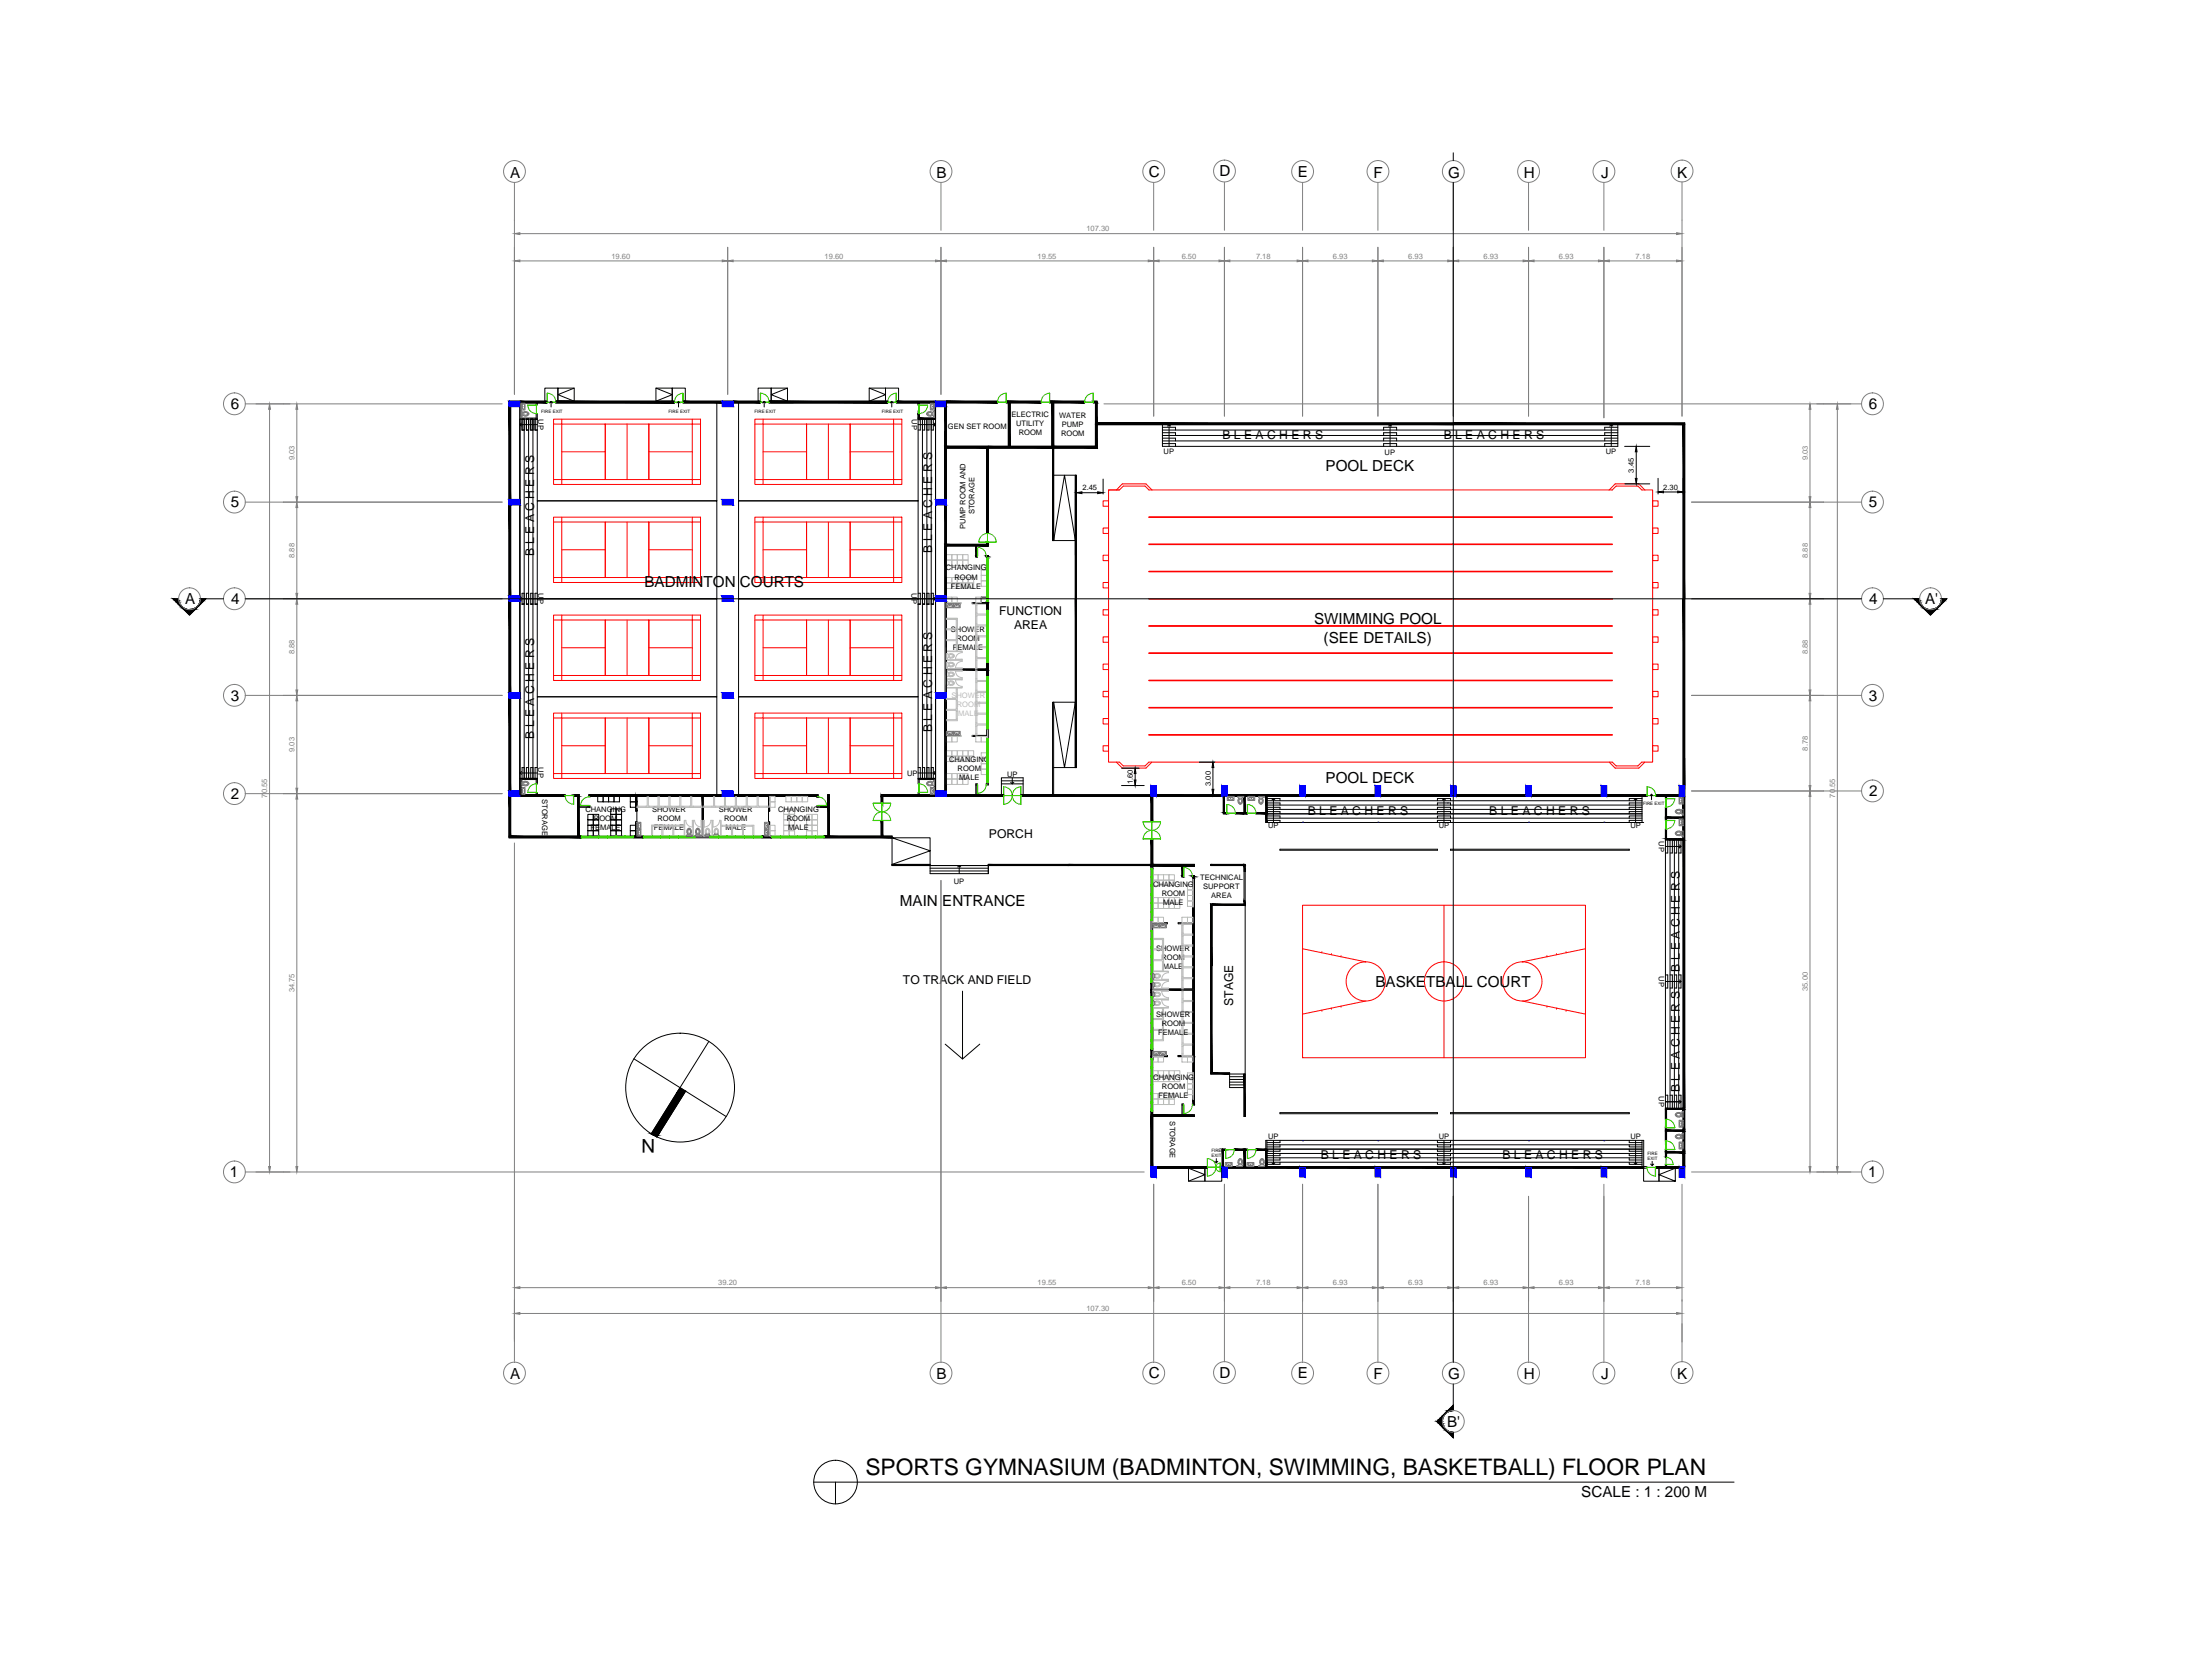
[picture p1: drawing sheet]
<svg xmlns="http://www.w3.org/2000/svg" width="1016mm" height="762mm" viewBox="0 0 1016 762" stroke-linecap="round" stroke-linejoin="round" font-family="sans-serif">
<defs><g id="words">
<text font-size="10.5" x="398" y="678">SPORTS GYMNASIUM (BADMINTON, SWIMMING, BASKETBALL) FLOOR PLAN</text>
<text font-size="8.7" x="301" y="523" transform="rotate(-180 301 523)">N</text>
<g font-size="7">
<text x="234" y="82">A</text>
<text x="430" y="82">B</text>
<text x="528" y="81">C</text>
<text x="560" y="81">D</text>
<text x="596" y="81">E</text>
<text x="631" y="82">F</text>
<text x="665" y="82">G</text>
<text x="700" y="82">H</text>
<text x="736" y="82">J</text>
<text x="771" y="82">K</text>
<text x="106" y="188">6</text>
<text x="859" y="188">6</text>
<text x="609" y="216">POOL DECK</text>
<text x="106" y="233">5</text>
<text x="859" y="233">5</text>
<text x="296" y="270">BADMINTON COURTS</text>
<text x="85" y="277">A</text>
<text x="106" y="277">4</text>
<text x="859" y="277">4</text>
<text x="885" y="277">A'</text>
<text x="604" y="287">SWIMMING POOL</text>
<text x="608" y="295">(SEE DETAILS)</text>
<text x="106" y="322">3</text>
<text x="859" y="322">3</text>
<text x="609" y="360">POOL DECK</text>
<text x="859" y="366">2</text>
<text x="106" y="367">2</text>
<text x="414" y="416">MAIN ENTRANCE</text>
<text x="632" y="453">BASKETBALL COURT</text>
<text x="106" y="541">1</text>
<text x="858" y="541">1</text>
<text x="234" y="634">A</text>
<text x="430" y="634">B</text>
<text x="528" y="633">C</text>
<text x="560" y="633">D</text>
<text x="596" y="633">E</text>
<text x="631" y="634">F</text>
<text x="665" y="634">G</text>
<text x="700" y="634">H</text>
<text x="736" y="634">J</text>
<text x="771" y="634">K</text>
<text x="665" y="655">B'</text>
<text x="727" y="688">SCALE : 1 : 200 M</text>
</g>
<g font-size="5.6">
<text x="562" y="202">B L E A C H E R S</text>
<text x="663" y="202">B L E A C H E R S</text>
<text x="245" y="255" transform="rotate(-90 245 255)">B L E A C H E R S</text>
<text x="428" y="254" transform="rotate(-90 428 254)">B L E A C H E R S</text>
<text x="459" y="282">FUNCTION</text>
<text x="466" y="289">AREA</text>
<text x="245" y="339" transform="rotate(-90 245 339)">B L E A C H E R S</text>
<text x="428" y="336" transform="rotate(-90 428 336)">B L E A C H E R S</text>
<text x="601" y="374">B L E A C H E R S</text>
<text x="684" y="374">B L E A C H E R S</text>
<text x="454" y="385">PORCH</text>
<text x="772" y="446" transform="rotate(-90 772 446)">B L E A C H E R S</text>
<text x="415" y="452">TO TRACK AND FIELD</text>
<text x="567" y="462" transform="rotate(-90 567 462)">STAGE</text>
<text x="772" y="502" transform="rotate(-90 772 502)">B L E A C H E R S</text>
<text x="607" y="532">B L E A C H E R S</text>
<text x="690" y="532">B L E A C H E R S</text>
</g>
<g font-size="3.5" fill="#808080">
<text x="499" y="106">107.30</text>
<text x="281" y="119">19.60</text>
<text x="379" y="119">19.60</text>
<text x="477" y="119">19.55</text>
<text x="543" y="119">6.50</text>
<text x="577" y="119">7.18</text>
<text x="612" y="119">6.93</text>
<text x="647" y="119">6.93</text>
<text x="682" y="119">6.93</text>
<text x="716" y="119">6.93</text>
<text x="752" y="119">7.18</text>
<text x="135" y="211" transform="rotate(-90 135 211)">9.03</text>
<text x="831" y="211" transform="rotate(-90 831 211)">9.03</text>
<text x="135" y="256" transform="rotate(-90 135 256)">8.88</text>
<text x="831" y="256" transform="rotate(-90 831 256)">8.88</text>
<text x="135" y="301" transform="rotate(-90 135 301)">8.88</text>
<text x="831" y="301" transform="rotate(-90 831 301)">8.88</text>
<text x="135" y="345" transform="rotate(-90 135 345)">9.03</text>
<text x="831" y="345" transform="rotate(-90 831 345)">8.78</text>
<text x="123" y="366" transform="rotate(-90 123 366)">70.55</text>
<text x="843" y="366" transform="rotate(-90 843 366)">70.55</text>
<text x="135" y="456" transform="rotate(-90 135 456)">34.75</text>
<text x="831" y="455" transform="rotate(-90 831 455)">35.00</text>
<text x="330" y="590">39.20</text>
<text x="477" y="590">19.55</text>
<text x="543" y="590">6.50</text>
<text x="577" y="590">7.18</text>
<text x="612" y="590">6.93</text>
<text x="647" y="590">6.93</text>
<text x="682" y="590">6.93</text>
<text x="716" y="590">6.93</text>
<text x="752" y="590">7.18</text>
<text x="499" y="602">107.30</text>
</g>
<g font-size="3.5">
<text x="465" y="192">ELECTRIC</text>
<text x="247" y="192" transform="rotate(90 247 192)">UP</text>
<text x="419" y="192" transform="rotate(90 419 192)">UP</text>
<text x="436" y="197">GEN SET ROOM</text>
<text x="467" y="196">UTILITY</text>
<text x="487" y="192">WATER</text>
<text x="488" y="196">PUMP</text>
<text x="468" y="200">ROOM</text>
<text x="488" y="200">ROOM</text>
<text x="535" y="209">UP</text>
<text x="636" y="209">UP</text>
<text x="738" y="209">UP</text>
<text x="751" y="217" transform="rotate(-90 751 217)">3.45</text>
<text x="497" y="225">2.45</text>
<text x="764" y="225">2.30</text>
<text x="448" y="236" transform="rotate(-90 448 236)">STORAGE</text>
<text x="444" y="243" transform="rotate(-90 444 243)">PUMP ROOM AND</text>
<text x="435" y="262">CHANGING</text>
<text x="439" y="266">ROOM</text>
<text x="247" y="272" transform="rotate(90 247 272)">UP</text>
<text x="419" y="272" transform="rotate(90 419 272)">UP</text>
<text x="437" y="270">FEMALE</text>
<text x="437" y="290">SHOWER</text>
<text x="438" y="299">FEMALE</text>
<text x="439" y="294">ROOM</text>
<text x="247" y="353" transform="rotate(90 247 353)">UP</text>
<text x="436" y="350">CHANGING</text>
<text x="440" y="354">ROOM</text>
<text x="417" y="356">UP</text>
<text x="441" y="358">MALE</text>
<text x="463" y="357">UP</text>
<text x="521" y="360" transform="rotate(-90 521 360)">1.60</text>
<text x="556" y="361" transform="rotate(-90 556 361)">3.00</text>
<text x="249" y="367" transform="rotate(90 249 367)">STORAGE</text>
<text x="269" y="373">CHANGING</text>
<text x="273" y="377">ROOM</text>
<text x="300" y="373">SHOWER</text>
<text x="302" y="377">ROOM</text>
<text x="330" y="373">SHOWER</text>
<text x="333" y="377">ROOM</text>
<text x="358" y="373">CHANGING</text>
<text x="362" y="377">ROOM</text>
<text x="271" y="381">FEMALE</text>
<text x="300" y="381">FEMALE</text>
<text x="333" y="381">MALE</text>
<text x="362" y="381">MALE</text>
<text x="583" y="380">UP</text>
<text x="661" y="380">UP</text>
<text x="749" y="380">UP</text>
<text x="762" y="386" transform="rotate(90 762 386)">UP</text>
<text x="438" y="406">UP</text>
<text x="530" y="407">CHANGING</text>
<text x="551" y="404">TECHNICAL</text>
<text x="534" y="411">ROOM</text>
<text x="553" y="408">SUPPORT</text>
<text x="557" y="412">AREA</text>
<text x="534" y="416">MALE</text>
<text x="531" y="437">SHOWER</text>
<text x="534" y="441">ROOM</text>
<text x="534" y="445">MALE</text>
<text x="762" y="448" transform="rotate(90 762 448)">UP</text>
<text x="531" y="467">SHOWER</text>
<text x="534" y="471">ROOM</text>
<text x="532" y="476">FEMALE</text>
<text x="530" y="496">CHANGING</text>
<text x="534" y="500">ROOM</text>
<text x="762" y="504" transform="rotate(90 762 504)">UP</text>
<text x="532" y="504">FEMALE</text>
<text x="538" y="515" transform="rotate(90 538 515)">STORAGE</text>
<text x="583" y="523">UP</text>
<text x="661" y="523">UP</text>
<text x="749" y="523">UP</text>
</g>
<g font-size="3.5" fill="#bababa">
<text x="437" y="321">SHOWER</text>
<text x="440" y="325">ROOM</text>
<text x="440" y="329">MALE</text>
</g>
<g font-size="2.1">
<text x="249" y="190">FIRE EXIT</text>
<text x="307" y="190">FIRE EXIT</text>
<text x="347" y="190">FIRE EXIT</text>
<text x="405" y="190">FIRE EXIT</text>
<text x="755" y="370">FIRE EXIT</text>
<text x="557" y="529">FIRE</text>
<text x="557" y="532">EXIT</text>
<text x="757" y="531">FIRE</text>
<text x="757" y="533">EXIT</text>
</g>
</g></defs>
<!-- layer: SPORTS -->
<g fill="none" stroke="#f00" stroke-width=".46">
<path d="M254 193h68v30h-68zM258 195h20v25h-20zM258 193v2h-4M278 195h20v25h-20zM288 195v25M298 195h20v25h-20zM318 193v2h4M347 193h67v30h-67zM351 195h20v25h-20zM351 193v2h-4M371 195h20v25h-20zM381 195v25"/>
<path d="M391 195h20v25h-20zM411 193v2h3M258 208h20M298 208h20M351 208h20M391 208h20M254 220h4v3M254 238h68v30h-68zM258 240h20v25h-20zM258 238v2h-4M278 240h20v25h-20zM288 240v25"/>
<path d="M298 240h20v25h-20zM318 238v2h4M322 220h-4v3M347 220h4v3M347 238h67v30h-67zM351 240h20v25h-20zM351 238v2h-4M371 240h20v25h-20zM381 240v25M391 240h20v25h-20zM411 238v2h3M414 220h-3v3"/>
<path d="M507 230h2v3h-2zM509 225h5l2-2h10l2 2h213l2-2h10l1 2h5v125h-5l-1 2h-10l-2-2h-213l-2 2h-10l-2-2h-5v-125h5M513 225l3-3h11l2 3M528 238h213M528 237h213M739 225l3-3h11l3 3M759 230h3v3h-3zM258 253h20M298 253h20M351 253h20M391 253h20M507 243h2v2h-2z"/>
<path d="M507 255h2v3h-2zM528 250h213M759 243h3v2h-3zM759 255h3v3h-3zM254 265h4v3M322 265h-4v3M347 265h4v3M414 265h-3v3M507 268h2v2h-2zM528 263h213M528 262h213M528 275h213"/>
<path d="M759 268h3v2h-3zM254 283h68v30h-68zM258 285h20v25h-20zM258 283v2h-4M258 298h20M278 285h20v25h-20zM288 285v25M298 285h20v25h-20zM298 298h20M318 283v2h4M347 283h67v30h-67zM351 285h20v25h-20z"/>
<path d="M351 283v2h-4M351 298h20M371 285h20v25h-20zM381 285v25M391 285h20v25h-20zM391 298h20M411 283v2h3M507 280h2v3h-2zM507 293h2v2h-2zM528 288h213M528 287h213M528 300h213"/>
<path d="M759 280h3v3h-3zM759 293h3v2h-3zM254 310h4v3M322 310h-4v3M347 310h4v3M414 310h-3v3M507 305h2v3h-2zM507 318h2v2h-2zM528 313h213M528 312h213M759 305h3v3h-3zM759 318h3v2h-3z"/>
<path d="M254 328h68v30h-68zM258 330h20v25h-20zM258 328v2h-4M278 330h20v25h-20zM288 330v25M298 330h20v25h-20zM318 328v2h4M347 328h67v30h-67zM351 330h20v25h-20zM351 328v2h-4M371 330h20v25h-20zM381 330v25"/>
<path d="M391 330h20v25h-20zM411 328v2h3M507 330h2v3h-2zM528 325h213M528 338h213M528 337h213M759 330h3v3h-3zM254 355h4v3M258 343h20M298 343h20M322 355h-4v3M347 355h4v3"/>
<path d="M351 343h20M391 343h20M414 355h-3v3M507 343h2v2h-2zM513 350l3 3h11l2-3M739 350l3 3h11l3-3M759 343h3v2h-3zM599 416h130v70h-130zM664 416v70M599 436l29 6M607 437v1M612 438v1"/>
<path d="M616 439h.1M711 439h.1M715 438v1M720 437v1M729 436l-29 6M628 460l-29 6M700 460l29 6M607 464h.1M612 463v1M616 462v1M711 462v1M715 463v1"/>
<path d="M720 464h.1"/>
<circle cx="628" cy="451" r="9"/>
<circle cx="664" cy="451" r="9"/>
<circle cx="700" cy="451" r="9"/>
</g>
<!-- layer: 0 -->
<g fill="none" stroke="#000" stroke-width=".46">
<path d="M668 70v4M668 84v542M240 193h1v5h-1zM240 193h1v165M243 198h-1v-5h1v165M245 198h-1v-5h1v165M246 185v1M246 190v2M247 185h-8v180M247 193h-1v5h1M251 185h-4v1M253 185v-1v3"/>
<path d="M253 184l1 1M255 185h55M311 185l1-1v3M312 184l1 1M314 185h15v45h-82v-40M329 185h3M337 185h2M349 185h-10v45h83v-40M350 185l1-1v3M351 184l1 1M353 185h55M409 185l1-1v3"/>
<path d="M410 184v1M412 185h10v1M422 185h8M422 193h8M422 192h7M422 185v1M422 190v2M423 193v5h-1M424 193v165M425 193v5h-1M426 193v165M427 193v5h-1"/>
<path d="M428 193v165M429 193v5h-1M504 194h270M504 195h270M534 198h209M430 208v158M435 205h69M435 208v57M435 206h18v39M454 206h50M454 205v40M484 205v43h10l-5-30-5 30v-43"/>
<path d="M484 218h11v135h-11M494 218v135v-30h-10v42M534 205h209M534 203h209M534 200h209M747 205h11M752 208v12M762 220v7M773 220v7M247 230h82v45h-82zM339 230h83v45h-83zM495 220v7"/>
<path d="M497 226h7M507 220v7M747 222h11M764 226h7M453 255v105M453 249v1M454 256v-1v106M454 249v2M82 275h-2l7 8 8-8h-3h11M113 275h742M240 272h1v5h-1zM240 277h1"/>
<path d="M243 272h-1v5h1M245 272h-1v5h1M247 275h82v45h-82zM247 272h-1v5h1M339 275h83v45h-83zM422 272h1v5h-1M424 272h1v5h-1M426 272h1v5h-1M428 272h1v5h-1zM428 277h1M447 277h6M451 274h2v3h-2z"/>
<path d="M865 275h17M880 275l7 8 8-8h-3M435 307h18M435 308h18M435 323v42h26M447 338h6M494 323l-5 30-5-30v42M239 358h8h-8M239 358h8M241 353h-1v5M243 353h-1v5M245 353h-1v5"/>
<path d="M247 353h-1v5M422 353h1v5M422 358h8M422 358v2M424 353h1v5M426 353h1v5M428 353h1v5M515 353h8M522 355v3M551 350h7M557 353v10M774 348v189h-13"/>
<path d="M247 360v-40h82v45h-58M247 364v1h13M264 365h2v19h26v-6h1v6h60v-6h1v6h26v-19h1v19h24M270 377h3v2h-3zM270 374h3v3h-3zM270 379h3v3h-3zM271 365h61M271 366h104M273 377h2v2h-2zM273 374h2v3h-2zM273 379h2v3h-2zM275 366h2v2h-2z"/>
<path d="M277 366h3v2h-3zM280 366h2v2h-2zM281 372h2v2h-2zM281 377h2v2h-2zM281 374h2v3h-2zM281 379h2v3h-2zM282 366h3v2h-3zM283 372h3v2h-3zM283 377h3v2h-3zM283 374h3v3h-3zM283 379h3v3h-3zM290 379h2v3h-2z"/>
<path d="M290 366h2v2h-2zM290 368h2v3h-2zM292 366v7h1v-7M323 366v18M337 365h39M353 366v7h1v-7M410 366h51M422 364v1h-16M422 360v-40h-83v45h9M422 364v1M435 365h18M469 365h60"/>
<path d="M469 366h288M515 361h11M529 366v11M530 366v11M531 365h30M562 366v8h2M563 366v7h1M564 365h33M568 373h5M572 366v8h1h-5M572 366v7M577 373h5"/>
<path d="M577 374h5M582 366v12h173M582 376h173M582 366v12M582 374h173M582 368h173M582 370h173M582 372h173M588 367v1M588 369v1M588 371v1M588 373v1"/>
<path d="M588 375v1M588 377v1M599 366h.1M600 365h32M633 366h.1M634 365h33M669 365h32M702 366h.1M704 365h32M737 366h.1M738 365h19M758 365h1v2"/>
<path d="M759 365h1M761 365h11M765 376v1M766 376h7M766 375h7M774 366h-13h12v170v-12M235 384h30v-18v18M265 385h145M270 382h3v2h-3zM273 382h2v2h-2zM281 382h2v2h-2zM283 382h3v2h-3z"/>
<path d="M290 382h2v2h-2zM406 384h4M454 397v4M529 385v152M530 385v69h18M530 397h19v1h-19M572 397v18M572 398h-16v-1h16v116M588 390h73M588 391h73M667 390h82M667 391h82"/>
<path d="M765 381v145M765 392h1M765 386h8M766 385h7M767 385v124M767 392h1M769 385v124M769 392h1M771 385v124M771 392h1M771 389h.1M548 403v104"/>
<path d="M549 402v106M556 415v78M557 415v78M530 424h6h-6M548 424h-7h7M548 455h-18v57h18M765 454h1M765 448h1M767 454h1M767 448h1M769 454h1M769 448h1"/>
<path d="M771 454h1M771 448h1M326 478l-27 43M530 485h6h-6M548 485h-7h7M572 493v20M315 501l-13 21M549 513h-19v23M588 512h73M588 511h73M667 512h82M667 511h82"/>
<path d="M765 509h8M765 503h1M766 510h7M767 503h1M769 503h1M771 503h1M531 536h24M531 537h24M558 533l1 1M559 532v2l1-1M561 537h.1M563 528h-1v8"/>
<path d="M564 537h18M567 528h5v8M572 528h1M573 528h-1v8v-8h-5M577 528h178M577 528h5M582 524h173v13h-173zM582 524v12h-21M582 526h173M582 534h173M582 532h173M582 530h173"/>
<path d="M588 524v1M588 526v1M588 528v1M588 530v1M588 532v1M588 534v1M755 536h2M755 537h2M758 535h1M759 533v2h1M761 536h12M668 636v12"/>
<path d="M668 645l-8 8 8 7v-2M374 681h423M384 681v10"/>
<circle cx="384" cy="681" r="10"/>
</g>
<g fill="#000" stroke="#000" stroke-width=".46">
<path d="M494 218v11zM495 218v11zM752 205v3h-1zM751 220h1v2zM494 229v3zM494 232v13zM495 229v3zM495 232v13zM495 226h2v1zM504 226h3l-3 1zM762 226h2zM771 226h2h-2z"/>
<path d="M494 245v3zM494 248v26zM495 245v3zM495 248v26zM89 280h1zM90 279h1h-1zM91 278h1h-1zM494 274v1zM495 274v1zM889 280h1zM890 279h1h-1zM891 278h1h-1z"/>
<path d="M85 280h5l-3 3zM885 280h5l-3 3zM522 353v2h-1zM521 358h1v3zM557 350l1 3h-1zM557 363h1l-1 2zM663 650h1h-1zM665 649h-1zM665 648h1zM665 658h3zM665 648l3-3v3z"/>
<path d="M239 184v1h12zM239 184h12v1z"/>
<path d="M255 185h55zM255 185h55z"/>
<path d="M255 185h55zM255 185h55zM255 184l55 1zM255 184l55 1z"/>
<path d="M314 184v1h18zM314 184h18v1z"/>
<path d="M337 184v1h12zM337 184h12v1z"/>
<path d="M353 184l55 1zM353 184h55z"/>
<path d="M353 185h55zM353 185h55z"/>
<path d="M412 184v1h18zM412 184h18v1z"/>
<path d="M422 185v1zM422 185v1z"/>
<path d="M422 190v2zM422 190v2z"/>
<path d="M422 192v1h8zM422 192h8v1z"/>
<path d="M429 185v7h1zM429 185h1v7z"/>
<path d="M503 194v1h165zM503 194h165v1z"/>
<path d="M668 194v1h106zM668 194h106v1z"/>
<path d="M484 205v1zM484 205v1z"/>
<path d="M503 195v10h1zM503 195h1v10z"/>
<path d="M234 187v42h1zM234 187h1v42z"/>
<path d="M453 206v39h1zM453 206h1v39z"/>
<path d="M484 206v42zM484 206v42z"/>
<path d="M80 275v1h2zM80 275h2v1z"/>
<path d="M80 276l1 1h1zM80 276h2v1z"/>
<path d="M81 277l2 1zM81 277h1l1 1z"/>
<path d="M82 278h1zM82 278h1z"/>
<path d="M83 278l1 1zM83 278l1 1z"/>
<path d="M83 279h2zM83 279h2z"/>
<path d="M84 279l1 1zM84 279l1 1z"/>
<path d="M84 280h2zM84 280h2z"/>
<path d="M88 280h2zM89 280h1z"/>
<path d="M90 279l1-1zM91 278v1z"/>
<path d="M92 277l-1 1h1zM92 277h1l-1 1z"/>
<path d="M92 276v1h1zM92 276h2l-1 1z"/>
<path d="M92 275v1h2zM92 275h3l-1 1z"/>
<path d="M234 232v42h1zM234 232h1v42z"/>
<path d="M773 195v80h1zM773 195h1v80z"/>
<path d="M880 275v1h2zM880 275h2v1z"/>
<path d="M880 276l1 1h1zM880 276h2v1z"/>
<path d="M881 277l2 1zM881 277h1l1 1z"/>
<path d="M882 278h1zM882 278h1z"/>
<path d="M883 278l1 1zM883 278l1 1z"/>
<path d="M883 279h2zM883 279h2z"/>
<path d="M884 279l1 1zM884 279l1 1z"/>
<path d="M884 280h2zM884 280h2z"/>
<path d="M888 280h2zM889 280h1z"/>
<path d="M890 279l1-1zM891 278v1z"/>
<path d="M892 277l-1 1h1zM892 277h1l-1 1z"/>
<path d="M892 276v1h1zM892 276h2l-1 1z"/>
<path d="M892 275v1h2zM892 275h3l-1 1z"/>
<path d="M84 280h3zM84 280h3z"/>
<path d="M87 280h3zM88 280h2z"/>
<path d="M885 280h2zM885 280h2z"/>
<path d="M887 280h3zM888 280h2z"/>
<path d="M234 276v42h1zM234 276h1v42z"/>
<path d="M434 276v42h1zM434 276h1v42z"/>
<path d="M494 275v78h1zM494 275h1v78z"/>
<path d="M234 321v42h1zM234 321h1v42z"/>
<path d="M239 365h21zM239 365h21z"/>
<path d="M239 365l21 1zM239 365l21 1z"/>
<path d="M264 365v1h2zM264 365h2v1z"/>
<path d="M271 365v1h61zM271 365h61v1z"/>
<path d="M292 366v2h1zM292 366h1v2z"/>
<path d="M292 368v5h1zM292 368h1v5z"/>
<path d="M323 366v11zM323 366v11z"/>
<path d="M337 365v1h39zM337 365h39v1z"/>
<path d="M353 366v7h1zM353 366h1v7z"/>
<path d="M375 366h1zM375 366h1z"/>
<path d="M377 370v1h3zM377 370h3v1z"/>
<path d="M405 365v1h25zM405 365h25v1z"/>
<path d="M405 366v3h1zM405 366h1v3z"/>
<path d="M434 321v42h1zM434 321h1v42z"/>
<path d="M435 365v1h26zM435 365h26v1z"/>
<path d="M469 365v1h60zM469 365h60v1z"/>
<path d="M529 366v11h1zM529 366h1v11z"/>
<path d="M531 365v1h30zM531 365h30v1z"/>
<path d="M562 366v7h1zM562 366h1v7z"/>
<path d="M562 373v1h2zM562 373h2v1z"/>
<path d="M564 365v1h33zM564 365h33v1z"/>
<path d="M568 373l4 1zM568 373l4 1z"/>
<path d="M568 374h4zM568 374h4z"/>
<path d="M572 366v7zM572 366v7z"/>
<path d="M572 373l1 1zM572 373l1 1z"/>
<path d="M572 374h1zM572 374h1z"/>
<path d="M577 374h5zM577 374h5z"/>
<path d="M577 373l5 1zM577 373l5 1z"/>
<path d="M582 366v8zM582 366v8z"/>
<path d="M582 374v4zM582 374v4z"/>
<path d="M600 365v1h32zM600 365h32v1z"/>
<path d="M634 365v1h33zM634 365h33v1z"/>
<path d="M669 365v1h32zM669 365h32v1z"/>
<path d="M704 365v1h32zM704 365h32v1z"/>
<path d="M738 365v1h19zM738 365h19v1z"/>
<path d="M761 365h11zM761 365h11z"/>
<path d="M761 365l11 1zM761 365l11 1z"/>
<path d="M765 366v1h1zM765 366h1v1z"/>
<path d="M765 371v4h1zM765 371h1v4z"/>
<path d="M765 375v1h8zM765 375h8v1z"/>
<path d="M765 376v1h1zM765 376h1v1z"/>
<path d="M773 275v86h1zM773 275h1v86z"/>
<path d="M234 366v18h1zM234 366h1v18z"/>
<path d="M234 384v1h33zM234 384h33v1z"/>
<path d="M265 366v18h1zM265 366h1v18z"/>
<path d="M265 384h2zM265 384h2z"/>
<path d="M291 384v1h5zM291 384h5v1z"/>
<path d="M292 378v3h1zM292 378h1v3z"/>
<path d="M292 381v3h1zM292 381h1v3z"/>
<path d="M323 377v7zM323 377v7z"/>
<path d="M350 384v1h5zM350 384h5v1z"/>
<path d="M353 378v6h1zM353 378h1v6z"/>
<path d="M379 384v1h31zM379 384h31v1z"/>
<path d="M380 365v19h1zM380 365h1v19z"/>
<path d="M405 377v7h1zM405 377h1v7z"/>
<path d="M410 397v1h17zM410 397h17v1z"/>
<path d="M454 397v1h37zM454 397h37v1z"/>
<path d="M491 397v1h38zM491 397h38v1z"/>
<path d="M529 385v12h1zM529 385h1v12z"/>
<path d="M529 397v1h1zM529 397h1v1z"/>
<path d="M529 398h1zM529 398h1z"/>
<path d="M529 398v1h1zM529 398h1v1z"/>
<path d="M530 397v1h19zM530 397h19v1z"/>
<path d="M530 398h19zM530 398h19z"/>
<path d="M556 397v1h16zM556 397h16v1z"/>
<path d="M572 397v1zM572 397v1z"/>
<path d="M765 381v4h1zM765 381h1v4z"/>
<path d="M765 385v1h2zM765 385h2v1z"/>
<path d="M767 385v1h2zM767 385h2v1z"/>
<path d="M769 385v1h2zM769 385h2v1z"/>
<path d="M771 385v1h2zM771 385h2v1z"/>
<path d="M543 398v4h1zM543 398h1v4z"/>
<path d="M543 402l1 1zM543 402l1 1z"/>
<path d="M548 403h1zM548 403h1z"/>
<path d="M548 402l1 1zM548 402l1 1z"/>
<path d="M548 403h1zM548 403h1z"/>
<path d="M556 415l1 1zM556 415l1 1z"/>
<path d="M557 415v1h15zM557 415h15v1z"/>
<path d="M572 398v2zM572 398v2z"/>
<path d="M572 414v1zM572 414v1z"/>
<path d="M529 451v3h1zM529 451h1v3z"/>
<path d="M529 454v1h19zM529 454h19v1z"/>
<path d="M529 455v1h1zM529 455h1v1z"/>
<path d="M529 456v2h1zM529 456h1v2z"/>
<path d="M556 416v28h1zM556 416h1v28z"/>
<path d="M529 482v3h1zM529 482h1v3z"/>
<path d="M529 485v1h1zM529 485h1v1z"/>
<path d="M530 485h6zM530 485h6z"/>
<path d="M541 485h7zM541 485h7z"/>
<path d="M548 417v68h1zM548 417h1v68z"/>
<path d="M548 485h1zM548 485h1z"/>
<path d="M548 485v7h1zM548 485h1v7z"/>
<path d="M556 444v49h1zM556 444h1v49z"/>
<path d="M556 493h9zM556 493h9z"/>
<path d="M529 510v2h1zM529 510h1v2z"/>
<path d="M529 512v1h20zM529 512h20v1z"/>
<path d="M548 506v1h1zM548 506h1v1z"/>
<path d="M572 493v20zM572 493v20z"/>
<path d="M765 509v1h8zM765 509h8v1z"/>
<path d="M765 510v4h1zM765 510h1v4z"/>
<path d="M765 518v1h1zM765 518h1v1z"/>
<path d="M765 519v1h8zM765 519h8v1z"/>
<path d="M773 366v143h1zM773 366h1v143z"/>
<path d="M773 509v1h1zM773 509h1v1z"/>
<path d="M773 510v9h1zM773 510h1v9z"/>
<path d="M773 519v1h1zM773 519h1v1z"/>
<path d="M529 513v23h1zM529 513h1v23z"/>
<path d="M531 536v1h24zM531 536h24v1z"/>
<path d="M562 528h1zM562 528h1z"/>
<path d="M562 528v8zM562 528v8z"/>
<path d="M564 536v1h18zM564 536h18v1z"/>
<path d="M567 528h5zM567 528h5z"/>
<path d="M567 528h5zM567 528h5z"/>
<path d="M572 528v8zM572 528v8z"/>
<path d="M572 528h1zM572 528h1z"/>
<path d="M577 528h5zM577 528h5z"/>
<path d="M577 528h5zM577 528h5z"/>
<path d="M582 528v7zM582 528v7z"/>
<path d="M582 535v1zM582 535v1z"/>
<path d="M582 536v1h15zM582 536h15v1z"/>
<path d="M600 536v1h32zM600 536h32v1z"/>
<path d="M634 536v1h33zM634 536h33v1z"/>
<path d="M669 536v1h32zM669 536h32v1z"/>
<path d="M704 536v1h32zM704 536h32v1z"/>
<path d="M738 536v1h17zM738 536h17v1z"/>
<path d="M761 536v1h11zM761 536h11v1z"/>
<path d="M765 520v4h1zM765 520h1v4z"/>
<path d="M765 528v1h1zM765 528h1v1z"/>
<path d="M765 529l1 1zM765 529l1 1z"/>
<path d="M765 530v2h1zM765 530h1v2z"/>
<path d="M765 535v1h1zM765 535h1v1z"/>
<path d="M766 529v1h7zM766 529h7v1z"/>
<path d="M773 520v9h1zM773 520h1v9z"/>
<path d="M773 529v1h1zM773 529h1v1z"/>
<path d="M773 530v6h1zM773 530h1v6z"/>
<path d="M660 653h3l-2-1zM661 652h2v1z"/>
<path d="M661 652h2l-1-1zM662 651h1v1z"/>
<path d="M660 653l1 1h2zM660 653h3v1z"/>
<path d="M663 650l-1 1h1zM663 650v1z"/>
<path d="M661 654l1 1h1zM661 654h2v1z"/>
<path d="M662 655h1zM662 655h1z"/>
<path d="M663 650l1-1zM664 649h1l-1 1z"/>
<path d="M663 655l1 1zM663 655l1 1z"/>
<path d="M663 656l2 1zM663 656l2 1z"/>
<path d="M664 657h1zM664 657h1z"/>
<path d="M665 648h1zM665 648h2z"/>
<path d="M665 657l1 1zM665 657l1 1z"/>
<path d="M665 648h2zM665 648h3z"/>
<path d="M665 658h2zM665 658h2z"/>
<path d="M665 658h3zM665 658h3v2z"/>
</g>
<g fill="none" stroke="#bababa" stroke-width=".46">
<path d="M435 255h2v2h-2zM435 257h2v3h-2zM437 255h3v2h-3zM437 257h3v3h-3zM440 255h2v2h-2zM440 257h2v3h-2zM442 255h3v2h-3zM442 257h3v3h-3zM451 259h2v3h-2zM435 265h2v3h-2zM435 268h2v2h-2zM435 274h2v3h-2z"/>
<path d="M435 277h7h-7M437 265h3v3h-3zM437 268h3v2h-3zM437 274h3v3h-3zM440 265h2v3h-2zM440 268h2v2h-2zM442 265h3v3h-3zM442 268h3v2h-3zM445 265h2v3h-2zM445 268h2v2h-2zM447 277h.1M448 274h3v3h-3z"/>
<path d="M448 277v30v-25M449 277v5h4M451 267h2v2h-2zM451 262h2v2h-2zM451 264h2v3h-2zM435 284h5v15v-15zM435 289h4v5h-4M435 294h4v5M435 298v45M435 285h4v4h-4M453 283h-4v4h4M453 288h-4v4h4"/>
<path d="M453 293h-4v4h4M453 298h-4v4h4M439 316v5h-4M440 316v15h-5M448 308v30M449 308v5h4M453 303h-4v4M453 313h-4v5h4M453 318h-4v5h4M435 338h2v3h-2zM435 321h4v5h-4M435 338h7h-7"/>
<path d="M435 326h4v5h-4M437 338h3v3h-3zM447 338h.1M448 338h3v3h-3zM451 338h2v3h-2zM453 333h-4v5M453 323h-4v5h4M453 328h-4v5h4M435 358h2v2h-2zM435 347h2v3h-2zM435 345h2v2h-2zM435 355h2v3h-2z"/>
<path d="M437 358h3v2h-3zM437 347h3v3h-3zM437 345h3v2h-3zM437 355h3v3h-3zM440 358h2v2h-2zM440 347h2v3h-2zM440 345h2v2h-2zM440 355h2v3h-2zM442 358h3v2h-3zM442 347h3v3h-3zM442 345h3v2h-3zM442 355h3v3h-3z"/>
<path d="M445 347h2v3h-2zM445 345h2v2h-2zM451 346h2v2h-2zM451 351h2v2h-2zM451 353h2v3h-2zM451 348h2v3h-2zM293 371h30h-25M297 366v4h-4M298 366v4h4v-4M299 379v5v-5h15zM303 366v4h4v-4M308 366v4h4v-4"/>
<path d="M313 366v4h4v-4M314 380h-4v4M318 366v4h5M323 371h30M328 366v4h-5M328 366v4h5v-4M331 380h5v4M331 379h15v5M333 366v4h5v-4M338 366v4h5v-4M343 366v4h5v-4M348 366v4h5"/>
<path d="M354 379h2v3h-2zM354 366h2v2h-2zM354 368h2v3h-2zM360 372h3v2h-3zM360 377h3v2h-3zM360 374h3v3h-3zM360 379h3v3h-3zM361 366h3v2h-3zM363 372h2v2h-2zM363 377h2v2h-2zM363 374h2v3h-2zM363 379h2v3h-2z"/>
<path d="M364 366h2v2h-2zM366 366h3v2h-3zM369 366h2v2h-2zM371 377h2v2h-2zM371 374h2v3h-2zM371 379h2v3h-2zM373 377h3v2h-3zM373 374h3v3h-3zM373 379h3v3h-3zM300 384v-4h4v4M305 384v-4h4v4M337 384v-4h4v4"/>
<path d="M342 384v-4h4v4M354 382h2v2h-2zM360 382h3v2h-3zM363 382h2v2h-2zM371 382h2v2h-2zM373 382h3v2h-3zM530 402h2v2h-2zM530 412h2v3h-2zM530 415h2v2h-2zM530 404h2v3h-2zM532 402h3v2h-3zM532 412h3v3h-3z"/>
<path d="M532 415h3v2h-3zM532 404h3v3h-3zM535 402h2v2h-2zM535 412h2v3h-2zM535 415h2v2h-2zM535 404h2v3h-2zM537 402h3v2h-3zM537 412h3v3h-3zM537 415h3v2h-3zM537 404h3v3h-3zM540 412h2v3h-2zM540 415h2v2h-2z"/>
<path d="M546 414h2v2h-2zM546 409h2v2h-2zM546 406h2v3h-2zM546 411h2v3h-2zM530 421h2v3h-2zM530 436h4v5h-4M530 432h4v4h-4M532 421h3v3h-3zM535 436v-5h-5h5v15M543 421h3v3h-3zM544 424v5h4M546 421h2v3h-2z"/>
<path d="M548 424h-5v30M548 430h-4v4h4M548 435h-4v4h4M548 440h-4v4h4M530 441h4v5M535 441v5h-5M543 449v5h5M544 455v5h4M548 455h-5v30h5M548 445h-4v4h4M548 450h-4v4M530 468h4v5h-4"/>
<path d="M530 463h5v15h-5M530 473h4v5h-4M534 463v5h-4M548 460h-4v5h4M548 465h-4v5h4M548 470h-4v5h4M548 475h-4v5h4M530 494h2v3h-2zM530 492h2v2h-2zM530 485h2v3h-2zM532 494h3v3h-3zM532 492h3v2h-3z"/>
<path d="M532 485h3v3h-3zM535 494h2v3h-2zM535 492h2v2h-2zM537 494h3v3h-3zM537 492h3v2h-3zM540 494h2v3h-2zM540 492h2v2h-2zM543 485h3v3h-3zM546 485h2v3h-2zM546 493h2v2h-2zM546 498h2v2h-2zM546 495h2v3h-2z"/>
<path d="M548 480h-4v5M530 505h2v2h-2zM530 502h2v3h-2zM532 505h3v2h-3zM532 502h3v3h-3zM535 505h2v2h-2zM535 502h2v3h-2zM537 505h3v2h-3zM537 502h3v3h-3zM546 500h2v3h-2z"/>
</g>
<!-- layer: WALL -->
<g fill="#000" stroke="#000" stroke-width=".46">
<path d="M434 187v6h1zM434 187h1v6z"/>
<path d="M435 184l23 1zM435 184l23 1z"/>
<path d="M435 185h23zM435 185h23z"/>
<path d="M462 184l16 1zM462 184h16z"/>
<path d="M462 185h16zM462 185h16z"/>
<path d="M482 184l16 1zM482 184l16 1z"/>
<path d="M482 185h16zM482 185h16z"/>
<path d="M502 184v1h2zM502 184h2v1z"/>
<path d="M503 185v9h1zM503 185h1v9z"/>
<path d="M434 198v7h1zM434 198h1v7z"/>
<path d="M434 205v1h1zM434 205h1v1z"/>
<path d="M434 187v19h1zM434 187h1v19z"/>
<path d="M435 205v1h19zM435 205h19v1z"/>
<path d="M454 205v1h30zM454 205h30v1z"/>
<path d="M463 185v20h1zM463 185h1v20z"/>
<path d="M483 185v20h1zM483 185h1v20z"/>
<path d="M484 205v1h19zM484 205h19v1z"/>
<path d="M503 205v1h1zM503 205h1v1z"/>
<path d="M434 206v23h1zM434 206h1v23z"/>
<path d="M434 206v23h1zM434 206h1v23z"/>
<path d="M434 232v18h1zM434 232h1v18z"/>
<path d="M434 250v1h1zM434 250h1v1z"/>
<path d="M435 250v1h19zM435 250h19v1z"/>
<path d="M448 251v4h1zM448 251h1v4z"/>
<path d="M448 255l1 1zM448 255l1 1z"/>
<path d="M453 255l1 1zM453 255l1 1z"/>
<path d="M453 256h1zM453 256h1z"/>
<path d="M453 256h1zM453 256h1z"/>
<path d="M453 249v1h1zM453 249h1v1z"/>
<path d="M434 251v23h1zM434 251h1v23z"/>
<path d="M453 276v1h1zM453 276h1v1z"/>
<path d="M453 277v3h1zM453 277h1v3z"/>
<path d="M435 307v1h18zM435 307h18v1z"/>
<path d="M453 304v3h1zM453 304h1v3z"/>
<path d="M453 307l1 1zM453 307l1 1z"/>
<path d="M453 308v3h1zM453 308h1v3z"/>
</g>
<!-- layer: structural -->
<g fill="#00f" stroke="#00f" stroke-width=".46">
<path d="M772 361v5h2zM772 361h2v5z"/>
<path d="M736 361v5h2zM736 361h2v5z"/>
<path d="M701 361v5h3zM701 361h3v5z"/>
<path d="M667 361v5h2zM667 361h2v5z"/>
<path d="M632 361v5h2zM632 361h2v5z"/>
<path d="M597 361v5h3zM597 361h3v5z"/>
<path d="M561 361v5h3zM561 361h3v5z"/>
<path d="M529 361v5h2zM529 361h2v5z"/>
<path d="M736 536v5h2zM736 536h2v5z"/>
<path d="M701 536v5h3zM701 536h3v5z"/>
<path d="M667 536v5h2zM667 536h2v5z"/>
<path d="M632 536v5h2zM632 536h2v5z"/>
<path d="M597 536v5h3zM597 536h3v5z"/>
<path d="M772 536v5h2zM772 536h2v5z"/>
<path d="M234 184v3h5zM234 184h5v3z"/>
<path d="M234 229v3h5zM234 229h5v3z"/>
<path d="M332 274v2h5zM332 274h5v2z"/>
<path d="M234 274v2h5zM234 274h5v2z"/>
<path d="M332 318v3h5zM332 318h5v3z"/>
<path d="M234 318v3h5zM234 318h5v3z"/>
<path d="M430 363v3h5zM430 363h5v3z"/>
<path d="M234 363v3h5zM234 363h5v3z"/>
<path d="M430 184v3h5zM430 184h5v3z"/>
<path d="M332 184v3h5zM332 184h5v3z"/>
<path d="M430 229v3h5zM430 229h5v3z"/>
<path d="M332 229v3h5zM332 229h5v3z"/>
<path d="M430 274v2h5zM430 274h5v2z"/>
<path d="M332 274v2h5zM332 274h5v2z"/>
<path d="M430 318v3h5zM430 318h5v3z"/>
<path d="M561 536v5h3zM561 536h3v5z"/>
<path d="M529 536v5h2zM529 536h2v5z"/>
<path d="M332 363v3h5zM332 363h5v3z"/>
</g>
<!-- layer: draft -->
<g fill="none" stroke="#000" stroke-width=".46">
<path d="M256 178h8v6h-8zM264 178l-8 3 8 3M301 178h8v6h-8zM301 178l8 3-8 3M354 178h8v6h-8zM362 178l-8 3 8 3M399 178h8v6h-8zM399 178l8 3-8 3M235 187v42M239 193h8M239 185v7h7M240 194l-1 1"/>
<path d="M247 195h-8l1 1M251 185h-12v180h21M251 184h-17v182h26h-26v19h31M252 184h-2v-6h6v6h-1h55h-1v-6h6v6h-1M255 185h55M314 185h18M314 184h35M337 185h12M350 184h-2v-6h6v6h-1h55h-1v-6h6v6h-1M353 185h55M412 185h18v180h-25v4M412 184h23v21"/>
<path d="M422 195h8l-1 1M429 194l1 1M429 185v7M430 185v180h-8M434 187v42M458 184h-23v22h69v-11v11M458 185h-23v20h68v-20h-1M462 185h1v20M462 184h16M478 185h-14v20M482 185h1v20M482 184h16"/>
<path d="M498 185h-14v20M502 184h2v10h-1v12M534 195v10M534 196h6v2M534 199h6v1M537 195l-1 1M538 196l-1-1v10M636 198v-2h6v2M639 195l-1 1M639 196v-1v10M740 195v1M741 196l-1-1v10"/>
<path d="M743 195v10M743 196h-6v2M743 199h-6v1M773 195v166M774 194v169M435 206v160h-29v3M534 201h6v2M534 204h6v1M636 205v-1h6v1M636 203v-2h6v2M636 200v-1h6v1M743 201h-6v2"/>
<path d="M743 204h-6v1M235 232v42M434 232v42M435 250h18M435 251h19M448 251v5h1M448 255h1M449 251v5M453 256h.1M453 255h1M235 276v42M240 274l-1 1"/>
<path d="M247 275h-8l1 1M422 275h8l-1 1M429 274l1 1M235 321v42M434 321v42M239 358h8M239 358v7h8v-1M239 358v7M240 354l-1 1M246 358v2M247 355h-8l1 1M247 358v2"/>
<path d="M422 355h8l-1 1M429 354l1 1M429 358v7M460 359h10M464 359l1 1M465 357v3l1-1M235 366v18M246 364v1M264 365h2M265 366h-1h1v18M266 370h5M271 365v1"/>
<path d="M271 370v1M271 365h61M271 370v1h-5M293 373v5M337 365h11M348 366h-77M353 373v5M375 366h.1M375 370v1h5M376 365v1M376 370h4M405 377v7"/>
<path d="M406 377v7M448 361h1M449 360v5M449 360h-1v5M453 360h1M453 361h1M460 360h10M461 365h-1v-8h10v8h-1M465 365h.1M582 377h6M582 375h6M584 367h1v11"/>
<path d="M585 367h1M588 367h-6v1M588 369h-6v1M588 371h-6v1M588 373h-6v1M661 376v-1h6v1M661 368v-1h6v1M661 370v-1h6v1M661 372v-1h6v1M661 374v-1h6v1M661 378v-1h6v1M663 367h1v11"/>
<path d="M664 367h.1M751 367h1v11M752 367h.1M755 375h-6v1M755 367h-6v1M755 366v12M755 369h-6v1M755 371h-6v1M755 373h-6v1M755 377h-6v1M765 366v1M765 371v6"/>
<path d="M766 366v1M766 371v4M766 376v1M410 384v14h119M427 397h-17l17-6-17-6h17v16h27M427 399h27M441 398h-1M441 398v3M454 397h76M491 397v1M543 398v5h1M544 398v4"/>
<path d="M588 390v1M661 390v1M667 390v1M749 390v1M765 389h7v1M766 381v4M766 386v6M768 386v6M770 386v6M772 388v1M772 386v6M427 400h27"/>
<path d="M548 403h.1M548 402h1M556 416h16M557 415v29M572 415h-16v29M442 455v31l8-6M765 451h7M766 448v6M768 448v6M770 448v6M772 450v1M772 448v6"/>
<path d="M434 480l8 6M291 486l43 27M556 493h16M557 493h8v7h7M565 498h7M565 497h7M565 496h7M565 495h7M529 512v25M530 512h19v1M543 508h1M544 507v5"/>
<path d="M544 507h-1v5M548 507h1M548 508h1M548 513h-18v23M572 513h.1M588 511v1M661 511v1M667 511v1M749 511v1M765 506h7v1M765 509v5M765 518v6"/>
<path d="M766 510v4M766 518v1M766 520v4M766 503v6M768 503v6M770 503v6M772 505v1M772 503v6M531 537h18M546 537h8v6h-8zM546 537l8 3-8 3M555 537h-1v6h7v-6"/>
<path d="M572 529v1M572 531v1M572 533v1M582 525h6M582 527h6M585 524v11l-1-1M586 534l-1 1M588 529h-6v1M588 531h-6v1M588 533h-6v1M661 526v1h6v-1M661 534v1h6v-1"/>
<path d="M661 524v1h6v-1M661 528v1h6v-1M661 530v1h6v-1M661 532v1h6v-1M664 524v11l-1-1M664 534v1M749 526v1h6M749 534v1h6M749 524v1h6M749 528v1h6M749 530v1h6M749 532v1h6"/>
<path d="M752 524v11l-1-1M752 534v1M755 524v12h-173v-1h6M755 537v6h7v-6h-1M765 528l1 4M765 535v1M765 536h7M766 528v4M766 535v1h6M766 529h7M766 530h7M770 537h-8v6h8v-6l-8 3 8 3"/>
<circle cx="313" cy="500" r="25"/>
</g>
<!-- layer: furnitures -->
<g fill="none" stroke="#bababa" stroke-width=".46">
<path d="M435 261v4M435 299h7v1l-2 1-1 2h3v1l-2 1-1 2h3h-7M435 299h7M435 308h7h-3l1 2 2 1v1h-3l1 2 2 1v1h-7M435 316h7M435 312h7M435 310v4M435 308h7M435 303h7M435 307h7M315 377v7M318 377v7"/>
<path d="M319 377v7M322 377v7M323 377v7M327 377v7M331 377v7M314 384v-7h1l1 2 2 1v-3h1l1 2 2 1v-3h1v7M323 384v-7h1v3l2-1 1-2h1v3l2-1 1-2v7M530 455h7h-3l1 2 2 1M530 446h7v1l-2 1-1 2h3v1l-3 1v2h3h-7M530 459h7M530 455h7M530 446h7"/>
<path d="M530 450h7M530 454h7M534 459v2l3 1v1h-7M537 458v1h-3M530 463h7"/>
</g>
<!-- layer: TOIL -->
<g fill="none" stroke="#bababa" stroke-width=".46">
<path d="M435 312v1zM435 308v1zM435 306v1zM435 302v1zM435 312h.1M435 307h.1M435 303h.1M435 309v2h1M435 308h.1M435 309h1M436 314l1 1M436 305v1h1"/>
<path d="M436 301v1h1M436 313h-1v2l1-1M437 313h-1v1M437 313a.7 .7 0 0 0-1 1 .7 .7 0 0 0 1 0M437 313h.1M437 313a.7 .7 0 0 1 1 0 .7 .7 0 0 1-1 1M437 305a.8 .8 0 0 0-1 0 .8 .8 0 0 0 1 1 .8 .8 0 0 0 1 0v-1M437 301a.6 .6 0 0 0-1 0 .7 .7 0 0 0 1 1M437 305h1M437 301a.7 .7 0 0 1 1 1 .7 .7 0 0 1-1 0M437 309h-1v1l1 1M437 304l-1 1-1-1v2h1"/>
<path d="M437 300l-1 1-1-1v2h1M438 313a1 1 0 0 1 1 1 1 1 0 0 1-1 1M438 309l1 1h-1M438 304h.1M438 300a1 1 0 0 1 1 1 1 1 0 0 1-1 1M438 311h.1M438 305h1l-1 1M438 310a.8 .8 0 0 1-1 0 .8 .8 0 0 1 0-1l1 1M324 384h.1M325 383a1.4 1.4 0 0 1-1-2 1.4 1.4 0 0 1 2 0 1.4 1.4 0 0 1 0 2M325 381a.8 .8 0 0 1 1 1 .8 .8 0 0 1-1 0zM328 382l1 1"/>
<path d="M329 381a.8 .8 0 0 1 1 1 .8 .8 0 0 1-1 0zM329 381h.1M330 381a1.1 1.1 0 0 0-2 0 1.1 1.1 0 0 0 0 1M330 381v1v1M532 460h-1M532 460a1.1 1.1 0 0 1 1 0 1.1 1.1 0 0 1 0 1M532 456h-1M532 456a1.3 1.3 0 0 1 1 1 1.3 1.3 0 0 1-2 1v-1M532 456a.8 .8 0 0 0 0 1 .8 .8 0 0 0 1 0l-1-1M532 448a.8 .8 0 0 0-1 0 .8 .8 0 0 0 1 1 .8 .8 0 0 0 1 0v-1M532 448h1M532 451l-1 1"/>
<path d="M532 451l1 1M533 452h.1M533 452h-1a.6 .6 0 0 0-1 0 .7 .7 0 0 0 1 1M533 448h.1M533 447h-1l-1 1M533 452l-1 1M533 448a1.4 1.4 0 0 1-1 1 1.4 1.4 0 0 1-1 0M533 452a1.4 1.4 0 0 1-1 1 1.4 1.4 0 0 1-1 0M531 461l1 1h1M531 460a1 1 0 0 1 2 0 .9 .9 0 0 1 0 1 1 1 0 0 1-2 0zM533 461h.1"/>
</g>
<!-- layer: doors -->
<g fill="none" stroke="#37dd00" stroke-width=".46">
<path d="M243 186h4M243 186l1 3 3 1M247 186v4M247 186h-4M251 185h4M252 181l-1 4M252 181v4M252 181l2 1 1 3M310 185h4M314 181v4M314 181l-3 1-1 3M349 185h4"/>
<path d="M350 181l-1 4M350 181v4M350 181l2 1 1 3M408 185h4M412 181v4M412 181l-3 1-1 3M422 186h4M422 186h4l-1 3-3 1M422 190v-4v4M458 185h4M462 181v4M462 181l-3 1-1 3"/>
<path d="M478 185h4M482 181l-3 1-1 3M482 181v4M498 185h4M502 181v4M502 181l-3 1-1 3M449 251v5M449 251l3 2 1 3M450 249h8M450 249h.1M453 256v4h1M453 256h1v4"/>
<path d="M453 256h1M454 256v4M454 245v4M454 245a4 4 0 0 0-4 4M454 245a4 4 0 0 1 4 4M458 249h.1M453 260v4h1M453 260h1v4M453 264v4h1M453 264h1v4M453 268v4h1M453 268h1v4"/>
<path d="M453 272v4h1M453 272h1v4M453 260h1M453 264h1M453 268h1M453 272h1M453 276h1M454 260v4M454 264v4M454 268v4M454 272v4M453 284v4h1"/>
<path d="M453 284h1v4M453 288v4h1M453 288h1v4M453 292v4h1M453 292h1v4M453 296v4h1M453 296h1v4M453 280v4h1M453 280h1v4M453 288h1M453 284h1M453 292h1"/>
<path d="M453 296h1M453 280h1M454 280v4M454 284v4M454 288v4M454 292v4M454 296v4M453 300v4h1M453 300h1v4M453 300h1M453 304h1M453 319h1"/>
<path d="M453 315h1M453 311h1M454 300v4M454 311v4M454 315v4M454 319v4M454 319h-1v4M454 319v4h-1M454 315h-1v4M454 315v4h-1M454 311h-1v4M454 311v4h-1"/>
<path d="M453 339h1M453 327h1M453 331h1M453 323h1M453 335h1M454 323v4M454 327v4M454 331v4M454 339v4M454 339h-1v4M454 339v4h-1M454 327h-1v4"/>
<path d="M454 327v4h-1M454 323h-1v4M454 323v4h-1M454 331h-1v4M454 331v4h-1M453 355h1M453 359h1M453 351h1M453 347h1M453 343h1M454 343v4M454 347v4"/>
<path d="M454 351v4M454 355v4M454 355h-1v4M454 355v4h-1M454 351h-1v4M454 351v4h-1M454 347h-1v4M454 347v4h-1M454 343h-1v4M454 343v4h-1M243 364h4M247 360v4"/>
<path d="M247 360l-3 1-1 3M260 365h4M260 365l1 3 3 1M264 369h.1M264 365v4M271 370h-4h4M271 366l-3 1-1 3M375 366l3 1 2 3M376 370h4h-5M401 369h8M401 377h8M401 377h.1"/>
<path d="M401 369a4 4 0 0 0 4 4 4 4 0 0 0 4-4M405 369v8M409 377a4 4 0 0 0-4-4 4 4 0 0 0-4 4M409 377h.1M422 364h4M422 360l3 1 1 3h-4M422 360v4v-4M449 360v4v-4M453 360l-1 3-3 1M461 365h8M461 361h.1M461 369h.1"/>
<path d="M461 361v8M461 361a4 4 0 0 1 4 4M465 365a4 4 0 0 1-4 4M465 365a4 4 0 0 0 4 4M469 361v8M469 361a4 4 0 0 0-4 4M525 377l8 1zM525 378a4 4 0 0 0 4 3M529 377v8M533 378a4 4 0 0 1-4 3M564 374h4M564 370v4"/>
<path d="M564 370l3 1 1 3M573 374h4M573 370h.1M573 370v4M573 370l3 1 1 3M757 365h4M757 361v5M757 361v4M757 361l3 2 1 3M765 377h5M765 367h5M766 367v4"/>
<path d="M766 377v4M770 367l-2 3-3 1M770 377l-2 3-3 1M770 367h-4M770 377h.1M267 384v1M267 384h4M271 384v1M271 384v1h-4M271 384h-4v1M271 384h4M275 384v1"/>
<path d="M275 384v1h-4M275 384h-4v1M275 384h4M279 384v1M279 384v1h-4M279 384h-4v1M279 384h4M283 384v1M283 384v1h-4M283 384h-4v1M283 384h4M287 384v1"/>
<path d="M287 384v1h-4M287 384h-4v1M287 384h4M291 384v1M291 384v1h-4M291 384h-4v1M296 384v1M296 384h4M300 384v1M300 384v1h-4M300 384h-4v1M300 384h3"/>
<path d="M303 384v1M304 384v1h-4M304 384h-4v1M304 384v1M304 384h4M308 384v1M308 384v1h-4M308 384h-4v1M308 384h3M311 384v1M312 384v1h-4M312 384h-4v1"/>
<path d="M312 384v1M312 384h4M316 384v1M316 384v1h-4M316 384h-4v1M316 384h3M319 384v1M320 384v1h-4M320 384h-4v1M320 384v1M326 384v1h4M326 384h4v1"/>
<path d="M326 384v1M326 384h4M330 384v1M330 384v1h4M330 384h4v1M330 384h4M334 384v1M334 384v1h4M334 384h4v1M334 384h4M338 384v1M338 384v1h4"/>
<path d="M338 384h4v1M338 384h4M342 384v1M342 384v1h4M342 384h4v1M342 384h4M346 384v1M346 384v1h4M346 384h4v1M346 384h4M350 384v1M355 384v1h4"/>
<path d="M355 384h4v1M355 384v1M355 384h3M358 384v1M359 384v1h4M359 384h4v1M359 384v1M359 384h4M363 384v1M363 384v1h4M363 384h4v1M363 384h3"/>
<path d="M366 384v1M367 384v1h4M367 384h4v1M367 384v1M367 384h4M371 384v1M371 384v1h4M371 384h4v1M371 384h3M374 384v1M375 384v1h4M375 384h4v1"/>
<path d="M375 384v1M375 384h4M379 384v1M525 385h8zM529 399v4h1M529 399h1v4M529 399h1M529 399v4M529 381a4 4 0 0 0-4 4M529 381a4 4 0 0 1 4 4M544 398l3 2 1 3M529 403v4h1"/>
<path d="M529 403h1v4M529 407v4h1M529 407h1v4M529 411v4h1M529 411h1v4M529 415v4h1M529 415h1v4M529 419v4h1M529 419h1v4M529 407h1M529 403h1M529 411h1"/>
<path d="M529 415h1M529 419h1M529 403v4M529 407v4M529 411v4M529 415v4M529 419v4M544 402v-4v5M529 431v4h1M529 431h1v4M529 435v4h1M529 435h1v4"/>
<path d="M529 439v4h1M529 439h1v4M529 427v4h1M529 427h1v4M529 423h1M529 435h1M529 431h1M529 439h1M529 427h1M529 427v4M529 431v4M529 435v4"/>
<path d="M529 439v4M529 443v4h1M529 443h1v4M529 447v4h1M529 447h1v4M529 443h1M529 447h1M529 451h1M529 458h1M529 443v4M529 447v4M529 458v4"/>
<path d="M530 458h-1v4M530 458v4h-1M529 474h1M529 478h1M529 470h1M529 466h1M529 462h1M529 462v4M529 466v4M529 470v4M529 474v4M529 478v4"/>
<path d="M530 474h-1v4M530 474v4h-1M530 470h-1v4M530 470v4h-1M530 466h-1v4M530 466v4h-1M530 462h-1v4M530 462v4h-1M530 478h-1v4M530 478v4h-1M529 498h1M529 494h1"/>
<path d="M529 490h1M529 486h1M529 482h1M529 486v4M529 490v4M529 494v4M529 498v4M530 498h-1v4M530 498v4h-1M530 494h-1v4M530 494v4h-1M530 490h-1v4"/>
<path d="M530 490v4h-1M530 486h-1v4M530 486v4h-1M529 502h1M529 506h1M529 510h1M529 502v4M529 506v4M530 502h-1v4M530 502v4h-1M530 506h-1v4M530 506v4h-1"/>
<path d="M544 507v4v-4M548 507l-1 3-3 1M765 518h5M765 514l3 1 2 3M766 514v4M770 518h.1M555 536h6M555 532h.1M555 532v8M555 532l3 2 1 3M559 536l-1 3-3 1M559 536a2 2 0 0 0 2 2"/>
<path d="M561 534a2 2 0 0 0-2 2M561 534v4M563 528h4M563 532h.1M563 528v4M567 528l-1 3-3 1M573 528v4M573 528h4M573 532h.1M577 528l-1 3-3 1M757 536l1 3 3 1M757 536h4"/>
<path d="M761 536v4M765 535h4a3 3 0 0 0-3-3v3M765 528h5M765 524l3 1 2 3M766 524v4M766 535h3M770 528h.1M555 540h.1"/>
</g>
<!-- layer: draft -->
<g fill="none" stroke="#bababa" stroke-width=".46">
<path d="M434 276v42M448 278h1M439 295h1M439 299h1M439 290h1M439 293h1M439 285h1M439 288h1M448 297h1M448 298h1M448 288h1M448 292h1"/>
<path d="M448 283h1M448 287h1M448 282h1M449 293h-1M439 317h1M448 317h1M448 314h1M448 312h1M448 308h1M448 302h1M448 303h1M448 307h1"/>
<path d="M449 318l-1 1M439 320h1M439 325h1M439 322h1M439 330h1M439 327h1M448 322l1 1M448 327h1M448 324h1M448 332h1M448 329h1M448 337h1"/>
<path d="M448 334h1M293 370v1M297 370v1M298 370v1M300 379v1M302 370v1M303 370v1M304 379v1M305 379v1M307 370v1M308 370v1M309 379v1"/>
<path d="M310 379v1M312 370v1M313 370v1M314 379v1M317 370v1M319 370v1M322 370v1M324 370v1M327 370v1M329 370v1M332 379v1M332 370v1"/>
<path d="M333 370l1 1M335 379v1M337 379v1M338 370l-1 1M339 370v1M341 379v1M342 379v1M342 370v1M344 370v1M346 379v1M347 370v1M349 370v1"/>
<path d="M352 370v1M534 437h1M534 432h1M534 435h1M543 435h1M543 439h1M543 430h1M543 434h1M543 425h1M543 429h1M544 440h-1M534 442h1"/>
<path d="M534 446h1M534 440h1M543 444h1M543 459h1M543 455h1M543 445h1M543 449h1M543 450h1M543 454h1M534 467h1M534 464h1M534 472h1"/>
<path d="M534 469h1M534 477h1M534 474h1M543 469l1 1M543 464h1M543 461h1M543 474h1M543 471h1M543 479h1M543 476h1M544 465l-1 1M543 484h1"/>
<path d="M543 481h1"/>
</g>
<!-- layer: TOIL -->
<g fill="none" stroke="#767676" stroke-width=".46">
<path d="M239 185h2v3h-2zM239 191v1zM239 192h.1M239 192l1-1zM240 187h.1M240 186v2M240 186a1.1 1.1 0 0 1 1 1 1.1 1.1 0 0 1 0 1h-1M241 189h-2v2h2M242 190h1M242 190a.9 .9 0 0 0-1-1 1 1 0 0 0 0 2 .9 .9 0 0 0 1-1M242 189l1 1M243 189h-2l-1 1v1h1h2"/>
<path d="M243 190h.1M243 190h-1M243 190l-1 1M426 190h.1M426 189h2l1 1v1h-1h-2M426 190a.7 .7 0 0 1 1-1 1 1 0 0 1 0 2l-1-1M426 189v1v1M428 185h1v3h-1zM428 189h1v2h-1M428 187h1zM428 188h.1M429 187a.8 .8 0 0 0 0-1 .8 .8 0 0 0-1 0 .8 .8 0 0 0 0 1v1"/>
<path d="M429 187v1M429 191v1zM429 192h.1M435 277h3v2h-3zM436 278h1M437 279h-1M437 279a.8 .8 0 0 0 0-1 .8 .8 0 0 0-1 0h-1l1 1M438 277h3v2h-3zM440 278h.1M440 279h-1M440 279a.7 .7 0 0 0 1-1 .7 .7 0 0 0-1 0h-2l1 1M435 336h3v2h-3z"/>
<path d="M435 336h1a1 1 0 0 1 1 0 1 1 0 0 1 0 1h-1zM436 337h1M438 336h3v2h-3zM439 336a.9 .9 0 0 1 1 0 .9 .9 0 0 1 0 1h-1zM440 337h.1M239 358v1zM239 358h.1M239 358h1l-1 1M241 359h-2v2h2M242 360h1M242 360a.8 .8 0 0 0-1-1 .8 .8 0 0 0 0 1 .8 .8 0 0 0 1 0M242 359l1 1"/>
<path d="M243 359h-2h-1v2M243 360h.1M243 360h-1M426 360h.1M426 359h2h1l-1 2M426 360a.8 .8 0 0 1 1-1 .8 .8 0 0 1 1 1 .8 .8 0 0 1-1 1v-1M426 359v1v1M428 359h1v2h-1M429 358v1M429 358v1zM429 358h.1M239 362h2v3h-2z"/>
<path d="M240 363h.1M240 362v2M240 362h.1M240 362l1 1a.9 .9 0 0 1 0 1 .9 .9 0 0 1-1 0M240 360l2 1M242 360v1M243 361h-1M243 360l-1 1M293 378h2v3h-2zM293 379h1h-1M294 378v1a.9 .9 0 0 1 1 1 1 1 0 0 1-2 0zM351 378h2v3h-2z"/>
<path d="M352 378l1 1a.9 .9 0 0 1 0 1 .9 .9 0 0 1-1 0zM353 379h-1h1M426 361h1M426 360l1 1M428 362h1v3h-1zM428 360l-1 1M428 362v1a.9 .9 0 0 0 0 1 .9 .9 0 0 0 1 0v-1M429 362v1M429 363h-1h1M564 366h3v2h-3zM564 367l1-1a.9 .9 0 0 1 1 0 .9 .9 0 0 1 0 1h-1zM565 366v1l1-1"/>
<path d="M569 367v-1h2v1M570 369h.1M570 368a.8 .8 0 0 0 0-1 .8 .8 0 0 0-1 1 .8 .8 0 0 0 1 1M571 368l-1 1M571 369h-1M571 369v-2h-1h-1a1.5 1.5 0 0 0 0 1 1.5 1.5 0 0 0 1 1M571 366h1zM571 366h.1M573 366h4v2h-4zM574 366v1M575 366h-1M575 366h1"/>
<path d="M575 366v1zM576 366a1.1 1.1 0 0 1-1 2 1 1 0 0 1-1-1M579 367l-1-1h2v1M579 369a.7 .7 0 0 1 0-1 .7 .7 0 0 1 1 0v1M579 369h1M581 368l-1-1h-1a1.3 1.3 0 0 0-1 2 1.3 1.3 0 0 0 2 0v-1M581 366h.1M770 373a.8 .8 0 0 0 1 0 .8 .8 0 0 0 0-1l-1 1M772 372h1v1l-1 1h-2M772 372a1.1 1.1 0 0 0-2 0 1.1 1.1 0 0 0 0 1M772 366h1v3h-1zM772 376h1v3h-1z"/>
<path d="M772 366l1 1a.9 .9 0 0 1 0 1 .9 .9 0 0 1-1 0zM772 376l1 1a1 1 0 0 1 0 1 1 1 0 0 1-1 1zM772 372h1v2h-1M773 374h.1M773 368h-1h1M773 378h-1h1M293 381h2v3h-2zM293 382h1l-1 1M294 381v1a.9 .9 0 0 1 1 1 1 1 0 0 1-2 0zM316 381h.1M316 383v1h2l-1-1M316 381a1.3 1.3 0 0 1 2 0 1.3 1.3 0 0 1-1 2h-1v-2"/>
<path d="M316 382a.7 .7 0 0 0 1 1 .6 .6 0 0 0 0-1M317 381l-1 1M317 381h.1M317 381v1M318 384h.1M320 381v2h1l1-1M320 383v1h2M320 382a.7 .7 0 0 0 1 1 .6 .6 0 0 0 0-1M320 381h1l1 1M320 381h.1M321 381l-1 1M321 381h.1"/>
<path d="M321 381v1M321 383l1 1M322 384h.1M324 384h.1M324 383v1M325 383h1M326 383v1h-2M328 384h.1M328 383v1M329 383h1M330 383v1M351 381h2v3h-2z"/>
<path d="M352 381l1 1a.9 .9 0 0 1 0 1 .9 .9 0 0 1-1 0zM353 382h-1l1 1M771 383a.8 .8 0 0 0 1 0 .8 .8 0 0 0 0-1 .8 .8 0 0 0-1 0l-1 1h1M772 382h1v1a1.3 1.3 0 0 1-2 1 1.3 1.3 0 0 1 0-2h1M772 382h1v2h-1M773 384h.1M530 424h3v2h-3zM531 425h.1M532 426h-1M532 426a.7 .7 0 0 0 0-1 .7 .7 0 0 0-1 0h-1l1 1M533 424h3v2h-3zM534 425h.1"/>
<path d="M535 426h-1M535 426a.8 .8 0 0 0 0-1 .8 .8 0 0 0-1 0h-1l1 1M530 459v1zM530 455v1zM530 449v1zM530 454h.1M530 450h.1M530 459h.1M530 455h.1M531 448v1M531 452v1M531 456v1"/>
<path d="M531 456h-1v2h1M531 448l-1-1v2h1M531 452l-1-1v2h1M531 460v1M531 460h-1v2h1M530 483h3v2h-3zM530 483h1a.9 .9 0 0 1 1 0 .9 .9 0 0 1 0 1h-1zM531 484h.1M533 483h3v2h-3zM533 483h1a1 1 0 0 1 1 0 1 1 0 0 1 0 1h-1zM534 484h.1M772 513a1.3 1.3 0 0 1-2-1 1.3 1.3 0 0 1 2-1l1 2h-1"/>
<path d="M772 515h1v3h-1zM772 515h1a1 1 0 0 1 0 2 .9 .9 0 0 1-1 0zM772 511h1v2M772 513h1M773 511h.1M773 516h-1h1M773 510v1zM773 510h.1M563 534h3v2h-3zM563 535h1M563 535l1-1a.9 .9 0 0 1 1 0 .9 .9 0 0 1 1 1M563 535h.1"/>
<path d="M564 535h2M565 535h.1M568 536h.1M568 536l1-1v1M569 535v1h2v-1M570 533a.8 .8 0 0 0-1 1 .8 .8 0 0 0 1 0 .8 .8 0 0 0 0-1M570 533h.1M570 532a1.5 1.5 0 0 0-1 1 1.5 1.5 0 0 0 0 2h1l1-1v-1M570 532l1 1M570 533h1M573 534h3v2h-3zM573 535h1"/>
<path d="M573 535l1-1a1 1 0 0 1 1 0 1 1 0 0 1 1 1M573 535h.1M574 535h2M575 535h.1M578 536h.1M578 536l1-1v1M579 535v1h2v-1M580 533a.8 .8 0 0 0-1 1 .8 .8 0 0 0 1 0 .8 .8 0 0 0 0-1M580 533h.1M580 532l1 1M580 532a1.5 1.5 0 0 0-1 1 1.5 1.5 0 0 0 0 2h1M580 533h1"/>
<path d="M581 533v2M770 522a.8 .8 0 0 0 1 1 1.1 1.1 0 0 0 1-2l-2 1M770 521a1.1 1.1 0 0 0 0 2 1.1 1.1 0 0 0 2 0M770 521h2M772 525h1v3h-1zM772 525h1a1 1 0 0 1 0 2 1 1 0 0 1-1 0zM772 521h1v2M772 523h1M772 522l1 1h-1M773 526h-1h1M773 521h.1M773 520v1z"/>
<path d="M773 520h.1"/>
<circle cx="240" cy="187" r=".1"/>
<circle cx="240" cy="187" r=".2"/>
<circle cx="240" cy="186" r=".2"/>
<circle cx="429" cy="187" r=".2"/>
<circle cx="429" cy="186" r=".2"/>
<circle cx="429" cy="187" r=".1"/>
<circle cx="436" cy="278" r=".2"/>
<circle cx="437" cy="277" r=".1"/>
<circle cx="437" cy="278" r=".2"/>
<circle cx="439" cy="278" r=".2"/>
<circle cx="440" cy="277" r=".1"/>
<circle cx="440" cy="278" r=".2"/>
<circle cx="436" cy="338" r=".2"/>
<circle cx="437" cy="338" r=".1"/>
<circle cx="437" cy="338" r=".2"/>
<circle cx="439" cy="338" r=".2"/>
<circle cx="440" cy="338" r=".1"/>
<circle cx="440" cy="338" r=".2"/>
<circle cx="240" cy="363" r=".1"/>
<circle cx="240" cy="364" r=".2"/>
<circle cx="240" cy="363" r=".2"/>
<circle cx="293" cy="379" r=".1"/>
<circle cx="293" cy="379" r=".2"/>
<circle cx="293" cy="380" r=".2"/>
<circle cx="353" cy="379" r=".2"/>
<circle cx="353" cy="380" r=".2"/>
<circle cx="353" cy="379" r=".1"/>
<circle cx="429" cy="364" r=".2"/>
<circle cx="429" cy="363" r=".2"/>
<circle cx="429" cy="363" r=".1"/>
<circle cx="565" cy="366" r=".2"/>
<circle cx="566" cy="366" r=".1"/>
<circle cx="566" cy="366" r=".2"/>
<circle cx="574" cy="366" r=".2"/>
<circle cx="575" cy="366" r=".1"/>
<circle cx="576" cy="366" r=".2"/>
<circle cx="773" cy="367" r=".2"/>
<circle cx="773" cy="377" r=".2"/>
<circle cx="773" cy="378" r=".2"/>
<circle cx="773" cy="368" r=".2"/>
<circle cx="773" cy="368" r=".1"/>
<circle cx="773" cy="378" r=".1"/>
<circle cx="293" cy="382" r=".1"/>
<circle cx="293" cy="383" r=".2"/>
<circle cx="293" cy="382" r=".2"/>
<circle cx="353" cy="382" r=".2"/>
<circle cx="353" cy="383" r=".2"/>
<circle cx="353" cy="382" r=".1"/>
<circle cx="531" cy="425" r=".2"/>
<circle cx="531" cy="424" r=".1"/>
<circle cx="532" cy="424" r=".2"/>
<circle cx="534" cy="425" r=".2"/>
<circle cx="534" cy="424" r=".1"/>
<circle cx="535" cy="424" r=".2"/>
<circle cx="531" cy="485" r=".2"/>
<circle cx="531" cy="485" r=".1"/>
<circle cx="532" cy="485" r=".2"/>
<circle cx="534" cy="485" r=".2"/>
<circle cx="534" cy="485" r=".1"/>
<circle cx="535" cy="485" r=".2"/>
<circle cx="771" cy="512" r=".8"/>
<circle cx="773" cy="516" r=".1"/>
<circle cx="773" cy="515" r=".2"/>
<circle cx="773" cy="517" r=".2"/>
<circle cx="564" cy="536" r=".2"/>
<circle cx="565" cy="536" r=".1"/>
<circle cx="565" cy="536" r=".2"/>
<circle cx="574" cy="536" r=".2"/>
<circle cx="575" cy="536" r=".1"/>
<circle cx="575" cy="536" r=".2"/>
<circle cx="773" cy="526" r=".1"/>
<circle cx="773" cy="525" r=".2"/>
<circle cx="773" cy="527" r=".2"/>
</g>
<path d="M328 384h2" fill="none" stroke="#ff0" stroke-width=".46"/>
<!-- layer: structural -->
<g fill="none" stroke="#00f" stroke-width=".46">
<path d="M234 184h5v3h-5zM332 184h5v3h-5zM430 184h5v3h-5zM234 229h5v3h-5zM332 229h5v3h-5zM430 229h5v3h-5zM234 274h5v2h-5zM332 274h5v2h-5zM430 274h5v2h-5zM234 318h5v3h-5zM332 318h5v3h-5zM430 318h5v3h-5z"/>
<path d="M234 363h5v3h-5zM332 363h5v3h-5zM430 363h5v3h-5zM529 361h2v5h-2zM561 361h3v5h-3zM597 361h3v5h-3zM599 378h.1M632 361h2v5h-2zM633 378h.1M665 369h.1M667 361h2v5h-2zM701 361h3v5h-3z"/>
<path d="M702 378h.1M736 361h2v5h-2zM737 378h.1M772 361h2v5h-2zM529 536h2v5h-2zM561 536h3v5h-3zM597 536h3v5h-3zM599 524h.1M632 536h2v5h-2zM633 524h.1M665 533h.1M667 536h2v5h-2z"/>
<path d="M701 536h3v5h-3zM702 524h.1M736 536h2v5h-2zM737 524h.1M772 536h2v5h-2z"/>
</g>
<!-- layer: DIM -->
<g fill="none" stroke="#808080" stroke-width=".46">
<path d="M236 84v97M432 84v22M530 84v22M563 84v22M599 84v22M633 84v22M668 84v22M702 84v22M737 84v22M773 84v107M239 120h93M239 107h531"/>
<path d="M334 114v67M337 120h93M432 114v67M435 120h93M530 114v77M533 120h27M563 114v77M565 120h31M599 114v77M601 120h30M633 114v77M636 120h29"/>
<path d="M668 114v77M670 120h30M702 114v77M705 120h30M737 114v78M740 120h30M113 186h118M124 188v348M136 188v40M507 186h348M832 188v40M844 188v348"/>
<path d="M113 231h118M136 233v40M777 231h78M832 233v40M113 275h118M136 278v39M777 275h78M832 278v39M113 319h118M777 319h78M136 322v40M832 322v39"/>
<path d="M113 365h118M136 367v169M777 363h78M832 366v170M236 387v238M432 404v221M113 538h413M777 538h78M530 544v81M563 544v81M599 544v81M633 544v81"/>
<path d="M668 549v76M702 549v76M737 544v81M773 544v81M239 591h191M435 591h93M533 591h27M565 591h31M601 591h30M636 591h29M670 591h30M705 591h30"/>
<path d="M740 591h30M239 603h531"/>
<circle cx="236" cy="79" r="5"/>
<circle cx="432" cy="79" r="5"/>
<circle cx="530" cy="79" r="5"/>
<circle cx="563" cy="79" r="5"/>
<circle cx="599" cy="79" r="5"/>
<circle cx="633" cy="79" r="5"/>
<circle cx="668" cy="79" r="5"/>
<circle cx="702" cy="79" r="5"/>
<circle cx="737" cy="79" r="5"/>
<circle cx="773" cy="79" r="5"/>
<circle cx="108" cy="185" r="5"/>
<circle cx="860" cy="185" r="5"/>
<circle cx="108" cy="231" r="5"/>
<circle cx="860" cy="231" r="5"/>
<circle cx="87" cy="275" r="5"/>
<circle cx="108" cy="275" r="5"/>
<circle cx="860" cy="275" r="5"/>
<circle cx="887" cy="275" r="5"/>
<circle cx="108" cy="319" r="5"/>
<circle cx="860" cy="319" r="5"/>
<circle cx="108" cy="365" r="5"/>
<circle cx="860" cy="363" r="5"/>
<circle cx="108" cy="538" r="5"/>
<circle cx="860" cy="538" r="5"/>
<circle cx="236" cy="631" r="5"/>
<circle cx="432" cy="631" r="5"/>
<circle cx="530" cy="631" r="5"/>
<circle cx="563" cy="630" r="5"/>
<circle cx="599" cy="631" r="5"/>
<circle cx="633" cy="631" r="5"/>
<circle cx="668" cy="631" r="5"/>
<circle cx="702" cy="631" r="5"/>
<circle cx="737" cy="631" r="5"/>
<circle cx="773" cy="630" r="5"/>
<circle cx="668" cy="653" r="5"/>
</g>
<g fill="#808080" stroke="#808080" stroke-width=".46">
<path d="M832 186v2h-1z"/>
<path d="M831 228h1v3z"/>
<path d="M831 273h1v2z"/>
<path d="M832 231v2h-1z"/>
<path d="M831 317h1v2z"/>
<path d="M832 275v3h-1z"/>
<path d="M831 361h1v2z"/>
<path d="M832 319v3h-1z"/>
<path d="M832 363v3h-1z"/>
<path d="M831 536h1v2z"/>
<path d="M770 119l3 1h-3z"/>
<path d="M737 120l3-1v1z"/>
<path d="M702 120l3-1v1z"/>
<path d="M735 119l2 1h-2z"/>
<path d="M668 120l2-1v1z"/>
<path d="M700 119l2 1h-2z"/>
<path d="M633 120l3-1v1z"/>
<path d="M665 119l3 1h-3z"/>
<path d="M599 120l2-1v1z"/>
<path d="M631 119l2 1h-2z"/>
<path d="M563 120l2-1v1z"/>
<path d="M596 119l3 1h-3z"/>
<path d="M530 120l3-1v1z"/>
<path d="M560 119l3 1h-3z"/>
<path d="M430 119l2 1h-2z"/>
<path d="M334 120l3-1v1z"/>
<path d="M528 119l2 1h-2z"/>
<path d="M432 120l3-1v1z"/>
<path d="M844 186l1 2h-1z"/>
<path d="M844 536h1l-1 2z"/>
<path d="M770 107h3l-3 1z"/>
<path d="M236 107h3v1z"/>
<path d="M136 186l1 2h-1z"/>
<path d="M136 228h1l-1 3z"/>
<path d="M136 273h1l-1 2z"/>
<path d="M136 231l1 2h-1z"/>
<path d="M136 317h1l-1 2z"/>
<path d="M136 275l1 3h-1z"/>
<path d="M136 362h1l-1 3z"/>
<path d="M136 319l1 3h-1z"/>
<path d="M136 365l1 2h-1z"/>
<path d="M136 536h1l-1 2z"/>
<path d="M124 186v2h-1z"/>
<path d="M123 536h1v2z"/>
<path d="M770 591h3l-3 1z"/>
<path d="M737 591h3v1z"/>
<path d="M702 591h3v1z"/>
<path d="M735 591h2l-2 1z"/>
<path d="M668 591h2v1z"/>
<path d="M700 591h2l-2 1z"/>
<path d="M633 591h3v1z"/>
<path d="M665 591h3l-3 1z"/>
<path d="M599 591h2v1z"/>
<path d="M631 591h2l-2 1z"/>
<path d="M563 591h2v1z"/>
<path d="M596 591h3l-3 1z"/>
<path d="M530 591h3v1z"/>
<path d="M560 591h3l-3 1z"/>
<path d="M430 591h2l-2 1z"/>
<path d="M236 591h3v1z"/>
<path d="M528 591h2l-2 1z"/>
<path d="M432 591h3v1z"/>
<path d="M770 603h3l-3 1z"/>
<path d="M236 603h3v1z"/>
<path d="M236 120l3-1v1z"/>
<path d="M332 119l2 1h-2z"/>
</g>
<!-- layer: draft -->
<g fill="#000" stroke="#000" stroke-width=".46">
<path d="M313 500l2 1h-4zM299 521h4l-1 1z"/>
<path d="M311 501l-12 20h4zM311 501h4l-12 20z"/>
<path d="M299 521l2 1h1zM301 522h1z"/>
</g>
<!-- layer: doors -->
<path d="M449 251h.1" fill="none" stroke="#bababa" stroke-width=".46"/>
<!-- layer: WALL -->
<path d="M765 506h7M766 519h7M766 520h7" fill="none" stroke="#000" stroke-width=".46"/>
<use href="#words"/>
</svg>
